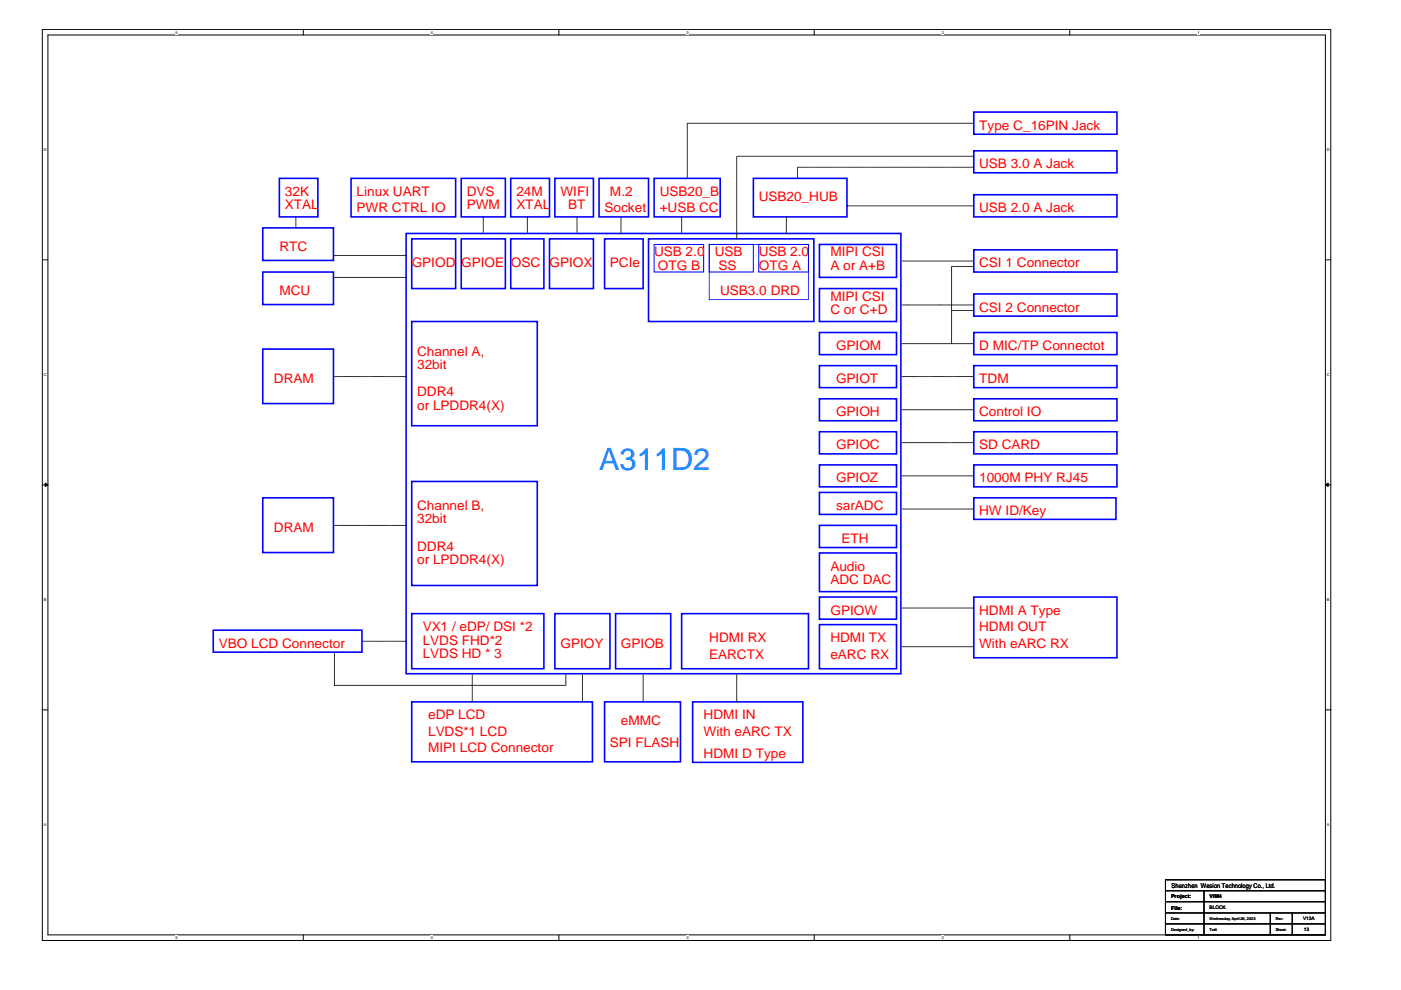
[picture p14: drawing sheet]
<svg xmlns="http://www.w3.org/2000/svg" width="297mm" height="210mm" viewBox="0 0 297 210" stroke-linecap="round" stroke-linejoin="round" font-family="sans-serif">
<defs><g id="words">
<text font-size="6.5" fill="#0080ff" x="127" y="99.7">A311D2</text>
<g font-size="2.8" fill="#f00">
<text x="207.6" y="27.5">Type C_16PIN Jack</text>
<text x="207.6" y="35.7">USB 3.0 A Jack</text>
<text x="60.4" y="41.5">32K</text>
<text x="75.6" y="41.5">Linux UART</text>
<text x="99" y="41.5">DVS</text>
<text x="109.5" y="41.5">24M</text>
<text x="118.8" y="41.5">WIFI</text>
<text x="129.3" y="41.5">M.2</text>
<text x="139.9" y="41.5">USB20_B</text>
<text x="60.4" y="44.4">XTAL</text>
<text x="75.6" y="45">PWR CTRL IO</text>
<text x="99" y="44.4">PWM</text>
<text x="109.5" y="44.4">XTAL</text>
<text x="120.4" y="44.4">BT</text>
<text x="128.2" y="45">Socket</text>
<text x="139.9" y="45">+USB CC</text>
<text x="160.9" y="42.7">USB20_HUB</text>
<text x="207.6" y="45">USB 2.0 A Jack</text>
<text x="59.2" y="53.2">RTC</text>
<text x="87.3" y="56.7">GPIOD</text>
<text x="97.8" y="56.7">GPIOE</text>
<text x="108.3" y="56.7">OSC</text>
<text x="116.5" y="56.7">GPIOX</text>
<text x="129.3" y="56.7">PCIe</text>
<text x="138.7" y="54.4">USB 2.0</text>
<text x="139.5" y="57.2">OTG B</text>
<text x="151.6" y="54.4">USB</text>
<text x="152.4" y="57.2">SS</text>
<text x="160.9" y="54.4">USB 2.0</text>
<text x="160.9" y="57.2">OTG A</text>
<text x="176.1" y="54.4">MIPI CSI</text>
<text x="176.1" y="57.2">A or A+B</text>
<text x="207.6" y="56.7">CSI 1 Connector</text>
<text x="59.2" y="62.5">MCU</text>
<text x="152.7" y="62.5">USB3.0 DRD</text>
<text x="176.1" y="63.7">MIPI CSI</text>
<text x="176.1" y="66.6">C or C+D</text>
<text x="207.6" y="66.1">CSI 2 Connector</text>
<text x="88.4" y="75.4">Channel A,</text>
<text x="177.2" y="74.2">GPIOM</text>
<text x="207.6" y="74.2">D MIC/TP Connectot</text>
<text x="58.1" y="81.3">DRAM</text>
<text x="88.4" y="78.3">32bit</text>
<text x="177.2" y="81.3">GPIOT</text>
<text x="207.6" y="81.3">TDM</text>
<text x="88.4" y="84">DDR4</text>
<text x="88.4" y="86.9">or LPDDR4(X)</text>
<text x="177.2" y="88.2">GPIOH</text>
<text x="207.6" y="88.2">Control IO</text>
<text x="177.2" y="95.3">GPIOC</text>
<text x="207.6" y="95.3">SD CARD</text>
<text x="177.2" y="102.2">GPIOZ</text>
<text x="207.6" y="102.2">1000M PHY RJ45</text>
<text x="58.1" y="112.8">DRAM</text>
<text x="88.4" y="108.1">Channel B,</text>
<text x="88.4" y="111">32bit</text>
<text x="177.2" y="108.1">sarADC</text>
<text x="207.6" y="109.3">HW ID/Key</text>
<text x="88.4" y="116.7">DDR4</text>
<text x="88.4" y="119.6">or LPDDR4(X)</text>
<text x="178.4" y="115.1">ETH</text>
<text x="176.1" y="121">Audio</text>
<text x="176.1" y="123.8">ADC DAC</text>
<text x="176.1" y="130.3">GPIOW</text>
<text x="207.6" y="130.3">HDMI A Type</text>
<text x="46.4" y="137.3">VBO LCD Connector</text>
<text x="89.6" y="133.8">VX1 / eDP/ DSI *2</text>
<text x="89.6" y="136.7">LVDS FHD*2</text>
<text x="118.8" y="137.3">GPIOY</text>
<text x="131.7" y="137.3">GPIOB</text>
<text x="150.4" y="136.2">HDMI RX</text>
<text x="176.1" y="136.2">HDMI TX</text>
<text x="207.6" y="133.8">HDMI OUT</text>
<text x="207.6" y="137.3">With eARC RX</text>
<text x="89.6" y="139.6">LVDS HD * 3</text>
<text x="150.4" y="139.7">EARCTX</text>
<text x="176.1" y="139.7">eARC RX</text>
<text x="90.8" y="152.5">eDP LCD</text>
<text x="131.7" y="153.7">eMMC</text>
<text x="149.2" y="152.5">HDMI IN</text>
<text x="90.8" y="159.5">MIPI LCD Connector</text>
<text x="90.8" y="156">LVDS*1 LCD</text>
<text x="129.3" y="158.3">SPI FLASH</text>
<text x="149.2" y="156">With eARC TX</text>
<text x="149.2" y="160.7">HDMI D Type</text>
</g>
<text font-size="1.4" x="248.4" y="188.2">Shenzhen Wesion Technology Co., Ltd.</text>
<g font-size="1.1">
<text x="248.3" y="190.4">Project:</text>
<text x="256.5" y="190.4">VIM4</text>
<text x="248.3" y="192.8">File:</text>
</g>
<g font-size="1">
<text x="256.5" y="192.7">BLOCK</text>
<text x="276.3" y="195.1">V13A</text>
<text x="276.4" y="197.4">13</text>
</g>
<g font-size=".8">
<text x="37.2" y="7.1">5</text>
<text x="91.4" y="7.1">4</text>
<text x="145.5" y="7.1">3</text>
<text x="199.7" y="7.1">2</text>
<text x="253.9" y="7.1">1</text>
<text x="9.3" y="32">D</text>
<text x="281.3" y="32">D</text>
<text x="9.3" y="79.7">C</text>
<text x="281.3" y="79.7">C</text>
<text x="9.3" y="127.4">B</text>
<text x="281.3" y="127.4">B</text>
<text x="9.3" y="175.1">A</text>
<text x="281.3" y="175.1">A</text>
<text x="248.3" y="195.1">Date:</text>
<text x="248.3" y="197.3">Designed_by:</text>
<text x="256.5" y="195">Wednesday, April 26, 2023</text>
<text x="256.5" y="197.5">Totti</text>
<text x="270.5" y="195.1">Rev:</text>
<text x="270.5" y="197.5">Sheet:</text>
<text x="37.2" y="199.1">5</text>
<text x="91.4" y="199.1">4</text>
<text x="145.5" y="199.1">3</text>
<text x="199.7" y="199.1">2</text>
<text x="253.9" y="199.1">1</text>
</g>
</g></defs>
<path d="M9 6.2h273.2v193.2h-273.2zM10.2 7.4h270.8v190.8h-270.8z" fill="none" stroke="#000" stroke-width=".21"/>
<g fill="#fff">
<path d="M37.2 6.3h.5v1h-.5z"/>
<path d="M37.2 198.3h.5v1h-.5z"/>
</g>
<path d="M64.3 6.2v1.2M64.3 198.2v1.2" fill="none" stroke="#000" stroke-width=".21"/>
<g fill="#fff">
<path d="M91.4 6.3h.4v1h-.4z"/>
<path d="M91.4 198.3h.4v1h-.4z"/>
</g>
<path d="M118.5 6.2v1.2M118.5 198.2v1.2" fill="none" stroke="#000" stroke-width=".21"/>
<g fill="#fff">
<path d="M145.5 6.3h.5v1h-.5z"/>
<path d="M145.5 198.3h.5v1h-.5z"/>
</g>
<path d="M172.6 6.2v1.2M172.6 198.2v1.2" fill="none" stroke="#000" stroke-width=".21"/>
<g fill="#fff">
<path d="M199.7 6.3h.5v1h-.5z"/>
<path d="M199.7 198.3h.5v1h-.5z"/>
</g>
<path d="M226.8 6.2v1.2M226.8 198.2v1.2" fill="none" stroke="#000" stroke-width=".21"/>
<g fill="#fff">
<path d="M253.9 6.3h.4v1h-.4z"/>
<path d="M253.9 198.3h.4v1h-.4z"/>
<path d="M9.3 31.2h.6v1h-.6z"/>
<path d="M281.3 31.2h.6v1h-.6z"/>
<path d="M9.3 78.9h.6v1h-.6z"/>
<path d="M281.3 78.9h.6v1h-.6z"/>
</g>
<path d="M9 55.1h1.2M281 55.1h1.2" fill="none" stroke="#000" stroke-width=".21"/>
<g fill="#fff">
<path d="M9.3 126.6h.5v1h-.5z"/>
<path d="M281.3 126.6h.6v1h-.6z"/>
</g>
<path d="M9 102.8h1.2M281 102.8h1.2" fill="none" stroke="#000" stroke-width=".21"/>
<g fill="#000" stroke="#000" stroke-width=".21">
<path d="M9.6 102.4l.6 .4-.6 .3z" fill-rule="evenodd"/>
<path d="M281 102.8l.6-.4v.7z" fill-rule="evenodd"/>
</g>
<g fill="#fff">
<path d="M9.3 174.3h.5v1h-.5z"/>
<path d="M281.3 174.3h.6v1h-.6z"/>
</g>
<g fill="none" stroke="#000" stroke-width=".21">
<path d="M206.5 33.1h-50.3v17.5M206.5 26.1h-60.8v11.7M206.5 35.4h-37.4v2.4M62.7 46v2.3M70.9 58.8h15.2M70.9 54.2h15.2M102.4 46v3.5M111.8 46v3.5M122.3 46v3.5M131.7 46v3.5M144.5 46v3.5M166.7 46v3.5"/>
<path d="M179.6 43.7h26.9M191.3 55.3h15.2M206.5 56.5h-4.7v16.4M70.9 79.9h15.2M191.3 79.9h15.2M191.3 64.7h15.2M191.3 72.9h15.2M201.8 65.8h4.7M191.3 93.9h15.2M191.3 86.9h15.2M70.9 111.4h15.2M191.3 107.9h15.2"/>
<path d="M191.3 100.9h15.2M70.9 138.3v7h49.1v-2.3M76.8 135.9h9.3M191.3 137.1h15.2M191.3 128.9h15.2M9 150.5h1.2M100.1 143v5.8M123.5 143v5.8M136.4 143v5.8M156.2 143v5.8M281 150.5h1.2M247.1 186.5h33.9v11.7h-33.9z"/>
<path d="M247.1 195.9h33.9M247.1 193.6h33.9M247.1 191.2h33.9M247.1 188.9h33.9M255.3 188.9v9.3M269.3 193.6v4.6M274 193.6v4.6"/>
</g>
<path d="M138.7 51.8h10.5v5.9h-10.5zM150.4 51.8h21v11.7h-21zM150.4 51.8h9.3v5.9h-9.3zM160.9 51.8h10.5v5.9h-10.5z" fill="none" stroke="#00f" stroke-width=".21"/>
<g fill="none" stroke="#00f" stroke-width=".34">
<path d="M59.2 37.8h8.2v8.2h-8.2zM74.4 37.8h22.2v8.2h-22.2zM97.8 37.8h9.3v8.2h-9.3zM108.3 37.8h8.2v8.2h-8.2zM117.6 37.8h8.2v8.2h-8.2zM127 37.8h10.5v8.2h-10.5zM138.7 37.8h14v8.2h-14zM159.7 37.8h19.9v8.2h-19.9zM206.5 23.8h30.3v4.7h-30.3zM206.5 32h30.3v4.6h-30.3zM55.7 57.7h15v6.9h-15zM55.7 48.3h15v6.9h-15z"/>
<path d="M86.1 49.5h104.9v93.3h-104.9zM87.3 50.6h9.3v10.6h-9.3zM97.8 50.6h9.3v10.6h-9.3zM108.3 50.6h7v10.6h-7zM116.5 50.6h9.3v10.6h-9.3zM128.2 50.6h8.2v10.6h-8.2zM137.5 50.6h35.1v17.6h-35.1zM173.7 51.8h16.4v7h-16.4zM206.5 53h30.3v4.7h-30.3zM206.5 41.3h30.3v4.7h-30.3zM55.7 74h15v11.6h-15zM87.3 68.2h26.6v22.1h-26.6z"/>
<path d="M173.7 77.5h16.4v4.7h-16.4zM173.7 61.2h16.4v7h-16.4zM173.7 70.5h16.4v4.7h-16.4zM206.5 77.5h30.3v4.7h-30.3zM206.5 62.3h30.3v4.7h-30.3zM206.5 70.5h30.3v4.7h-30.3zM173.7 84.6h16.4v4.6h-16.4zM173.7 91.5h16.4v4.7h-16.4zM173.7 98.6h16.4v4.6h-16.4zM206.5 91.5h30.3v4.7h-30.3zM206.5 98.6h30.3v4.6h-30.3zM206.5 84.6h30.3v4.6h-30.3z"/>
<path d="M55.7 105.6h15v11.6h-15zM87.3 102.1h26.6v22h-26.6zM173.7 104.4h16.4v4.7h-16.4zM173.7 111.4h16.4v4.7h-16.4zM173.7 117.2h16.4v8.2h-16.4zM206.5 105.6h30.1v4.5h-30.1zM45.2 133.6h31.6v4.7h-31.6zM87.3 130.1h28v11.7h-28zM117.6 130.1h11.7v11.7h-11.7zM130.5 130.1h11.7v11.7h-11.7zM144.5 130.1h26.9v11.7h-26.9zM173.7 132.4h16.4v9.4h-16.4z"/>
<path d="M173.7 126.6h16.4v4.7h-16.4zM206.5 126.6h30.3v12.9h-30.3zM87.3 148.8h38.3v12.7h-38.3zM128.2 148.8h16.1v12.7h-16.1zM146.9 148.8h23.3v12.8h-23.3z"/>
</g>
<use href="#words"/>
</svg>
